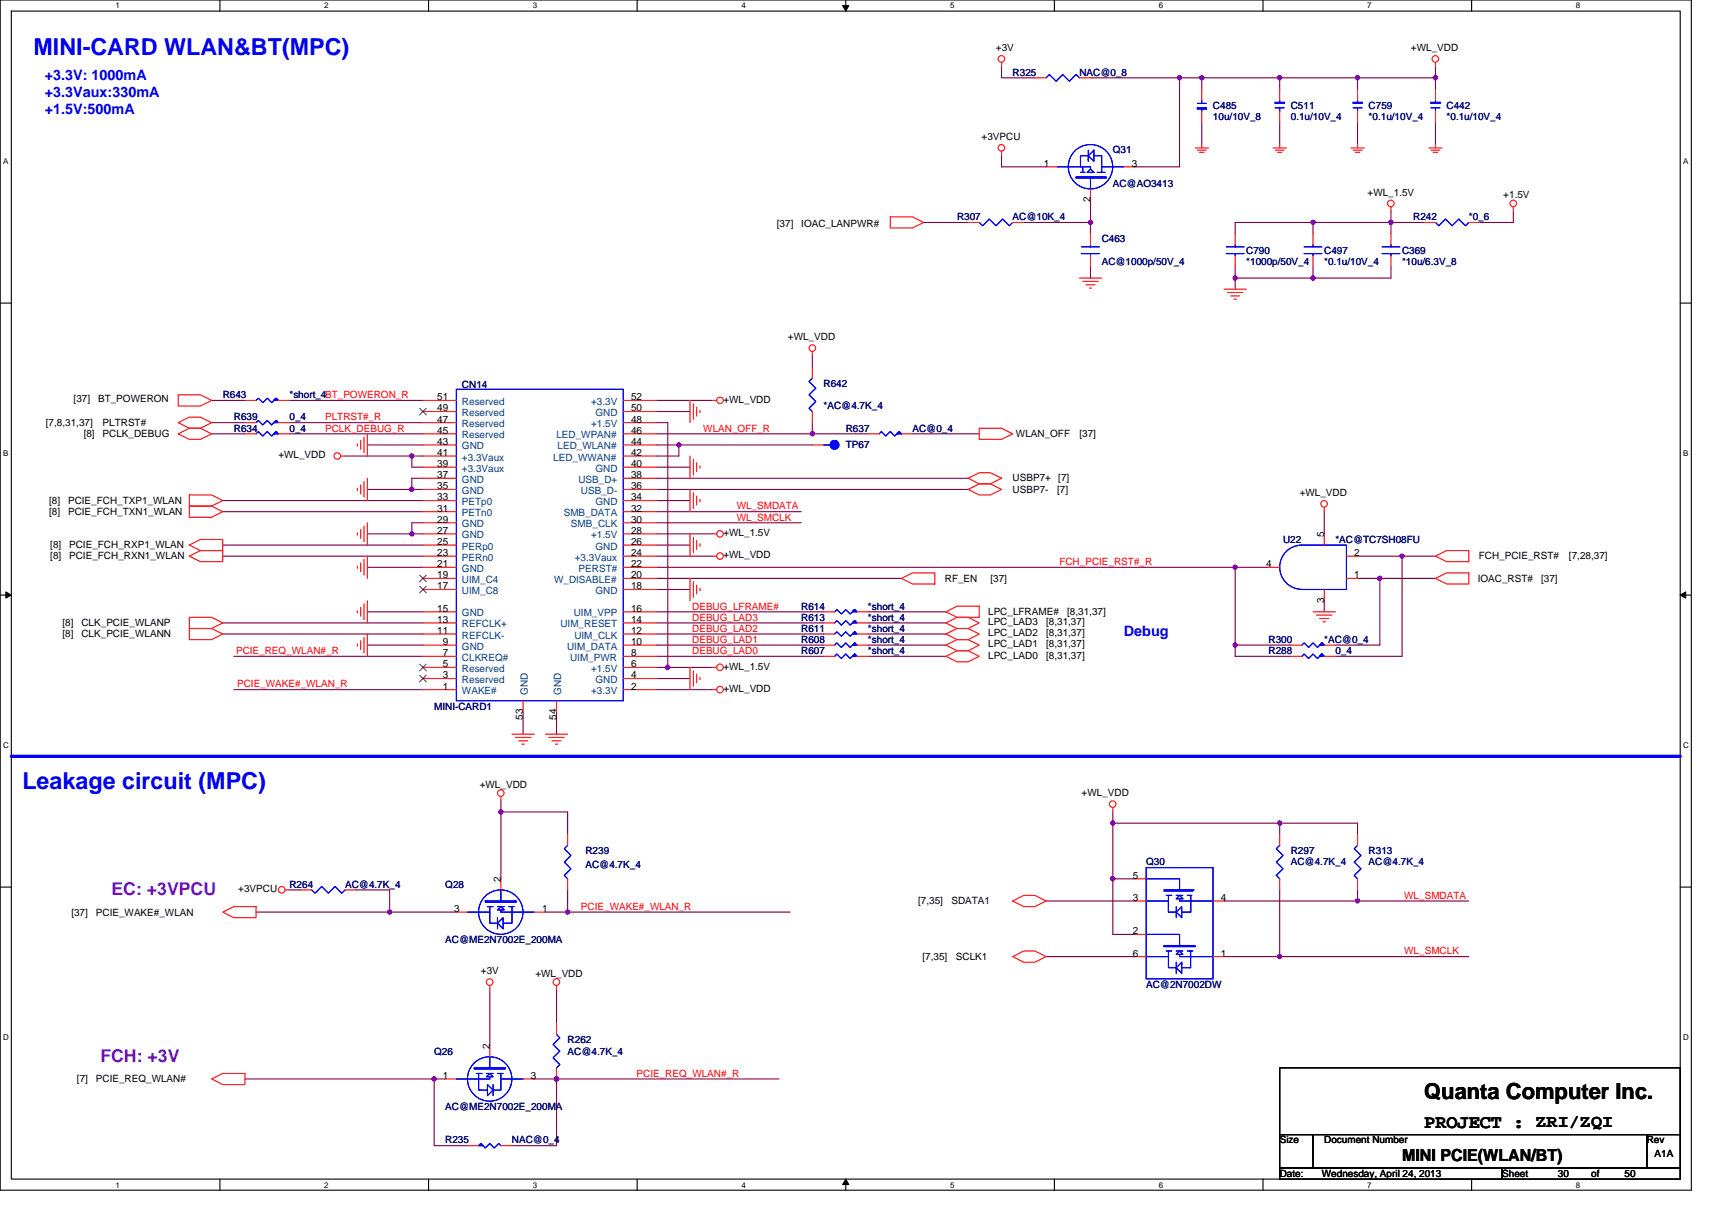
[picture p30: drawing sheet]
<svg xmlns="http://www.w3.org/2000/svg" width="297mm" height="210mm" viewBox="0 0 297 210" stroke-linecap="round" stroke-linejoin="round" font-family="sans-serif">
<defs><g id="words">
<g font-size="4" fill="#00f">
<text x="5.8" y="9.5">MINI-CARD WLAN&amp;BT(MPC)</text>
<text x="3.9" y="136.9">Leakage circuit (MPC)</text>
</g>
<text font-size="3.8" x="247.1" y="190.8">Quanta Computer Inc.</text>
<text font-size="3.3" x="247.1" y="195.8">PROJECT : ZRI/ZQI</text>
<g font-size="3.1" fill="#8000ff">
<text x="19.3" y="155.3">EC: +3VPCU</text>
<text x="17.4" y="184.3">FCH: +3V</text>
</g>
<text font-size="2.9" x="243.3" y="201.5">MINI PCIE(WLAN/BT)</text>
<g font-size="2.5" fill="#00f">
<text x="7.8" y="13.9">+3.3V: 1000mA</text>
<text x="7.8" y="16.8">+3.3Vaux:330mA</text>
<text x="7.8" y="19.8">+1.5V:500mA</text>
<text x="195" y="110.4">Debug</text>
</g>
<g font-size="1.7">
<text x="172.8" y="8.9">+3V</text>
<text x="244.8" y="8.9">+WL_VDD</text>
<text x="170.3" y="24.3">+3VPCU</text>
<text x="181.1" y="28.9">1</text>
<text x="196.4" y="28.9">3</text>
<text x="189.2" y="35.1" transform="rotate(-90 189.2 35.1)">2</text>
<text x="237.3" y="34">+WL_1.5V</text>
<text x="260.8" y="34.4">+1.5V</text>
<text x="134.8" y="39.4">[37]</text>
<text x="139" y="39.4">IOAC_LANPWR#</text>
<text x="136.7" y="59.1">+WL_VDD</text>
<text x="12.8" y="69.7">[37]</text>
<text x="17" y="69.7">BT_POWERON</text>
<text x="75.9" y="69.5">51</text>
<text x="75.9" y="71.4">49</text>
<text x="109.5" y="69.5">52</text>
<text x="109.5" y="71.4">50</text>
<text x="125.5" y="69.9">+WL_VDD</text>
<text x="8" y="73.9">[7,8,31,37]</text>
<text x="14.5" y="75.9">[8]</text>
<text x="17.8" y="73.9">PLTRST#</text>
<text x="17.8" y="75.9">PCLK_DEBUG</text>
<text x="75.9" y="73.3">47</text>
<text x="75.9" y="75.3">45</text>
<text x="75.9" y="77.2">43</text>
<text x="109.5" y="75.3">46</text>
<text x="109.5" y="73.3">48</text>
<text x="109.5" y="77.2">44</text>
<text x="176.3" y="75.9">WLAN_OFF</text>
<text x="187.3" y="75.9">[37]</text>
<text x="48.3" y="79.5">+WL_VDD</text>
<text x="75.9" y="79.1">41</text>
<text x="75.9" y="81">39</text>
<text x="75.9" y="83">37</text>
<text x="109.5" y="79.1">42</text>
<text x="109.5" y="83">38</text>
<text x="109.5" y="81">40</text>
<text x="175.7" y="83.4">USBP7+</text>
<text x="183.6" y="83.4">[7]</text>
<text x="8.5" y="87.4">[8]</text>
<text x="8.5" y="89.4">[8]</text>
<text x="11.8" y="87.4">PCIE_FCH_TXP1_WLAN</text>
<text x="11.8" y="89.4">PCIE_FCH_TXN1_WLAN</text>
<text x="75.9" y="84.9">35</text>
<text x="75.9" y="86.8">33</text>
<text x="75.9" y="88.8">31</text>
<text x="109.5" y="84.9">36</text>
<text x="109.5" y="88.8">32</text>
<text x="109.5" y="86.8">34</text>
<text x="175.7" y="85.5">USBP7-</text>
<text x="183.4" y="85.5">[7]</text>
<text x="225.5" y="86.1">+WL_VDD</text>
<text x="8.7" y="95.2">[8]</text>
<text x="12" y="95.2">PCIE_FCH_RXP1_WLAN</text>
<text x="75.9" y="90.7">29</text>
<text x="75.9" y="92.6">27</text>
<text x="75.9" y="94.6">25</text>
<text x="109.5" y="92.6">28</text>
<text x="109.5" y="94.6">26</text>
<text x="109.5" y="90.7">30</text>
<text x="125.5" y="93">+WL_1.5V</text>
<text x="229.7" y="93.2" transform="rotate(-90 229.7 93.2)">5</text>
<text x="8.7" y="97.1">[8]</text>
<text x="12" y="97.1">PCIE_FCH_RXN1_WLAN</text>
<text x="75.9" y="96.5">23</text>
<text x="75.9" y="98.4">21</text>
<text x="75.9" y="100.4">19</text>
<text x="109.5" y="96.5">24</text>
<text x="109.5" y="98.4">22</text>
<text x="109.5" y="100.4">20</text>
<text x="125.5" y="96.9">+WL_VDD</text>
<text x="163.9" y="101">RF_EN</text>
<text x="171.8" y="101">[37]</text>
<text x="219.7" y="98.4">4</text>
<text x="235" y="96.5">2</text>
<text x="235" y="100.4">1</text>
<text x="256.4" y="101">IOAC_RST#</text>
<text x="256.6" y="97.1">FCH_PCIE_RST#</text>
<text x="267.4" y="101">[37]</text>
<text x="272.2" y="97.1">[7,28,37]</text>
<text x="75.9" y="102.3">17</text>
<text x="75.9" y="106.2">15</text>
<text x="109.5" y="102.3">18</text>
<text x="109.5" y="106.2">16</text>
<text x="171.4" y="106.7">LPC_LFRAME#</text>
<text x="185.2" y="106.7">[8,31,37]</text>
<text x="229.7" y="104.6" transform="rotate(-90 229.7 104.6)">3</text>
<text x="10.9" y="110.6">[8]</text>
<text x="10.9" y="108.7">[8]</text>
<text x="14.1" y="110.6">CLK_PCIE_WLANN</text>
<text x="14.1" y="108.7">CLK_PCIE_WLANP</text>
<text x="75.9" y="108.1">13</text>
<text x="75.9" y="110">11</text>
<text x="76.9" y="111.9">9</text>
<text x="76.9" y="113.9">7</text>
<text x="109.5" y="113.9">8</text>
<text x="109.5" y="111.9">10</text>
<text x="109.5" y="108.1">14</text>
<text x="109.5" y="110">12</text>
<text x="171.4" y="112.4">LPC_LAD1</text>
<text x="171.4" y="110.4">LPC_LAD2</text>
<text x="171.4" y="108.5">LPC_LAD3</text>
<text x="181.5" y="112.4">[8,31,37]</text>
<text x="181.5" y="110.4">[8,31,37]</text>
<text x="181.5" y="108.5">[8,31,37]</text>
<text x="76.9" y="115.8">5</text>
<text x="76.9" y="117.7">3</text>
<text x="76.9" y="119.7">1</text>
<text x="109.5" y="115.8">6</text>
<text x="109.5" y="119.7">2</text>
<text x="109.5" y="117.7">4</text>
<text x="125.5" y="116.2">+WL_1.5V</text>
<text x="171.4" y="114.3">LPC_LAD0</text>
<text x="181.5" y="114.3">[8,31,37]</text>
<text x="90.7" y="124.9" transform="rotate(-90 90.7 124.9)">53</text>
<text x="96.5" y="124.9" transform="rotate(-90 96.5 124.9)">54</text>
<text x="125.5" y="120.1">+WL_VDD</text>
<text x="83.2" y="136.7">+WL_VDD</text>
<text x="187.7" y="138.2">+WL_VDD</text>
<text x="41.3" y="154.8">+3VPCU</text>
<text x="86.9" y="153.1" transform="rotate(-90 86.9 153.1)">2</text>
<text x="196.5" y="152.5">5</text>
<text x="12.4" y="158.9">[37]</text>
<text x="16.6" y="158.9">PCIE_WAKE#_WLAN</text>
<text x="78.8" y="158.3">3</text>
<text x="94" y="158.3">1</text>
<text x="159.3" y="156.9">[7,35]</text>
<text x="165.1" y="156.9">SDATA1</text>
<text x="196.5" y="156.3">3</text>
<text x="211.8" y="156.3">4</text>
<text x="160.1" y="166.6">[7,35]</text>
<text x="165.9" y="166.6">SCLK1</text>
<text x="196.5" y="166">6</text>
<text x="196.5" y="162.1">2</text>
<text x="211.8" y="166">1</text>
<text x="83.4" y="169.1">+3V</text>
<text x="92.9" y="169.5">+WL_VDD</text>
<text x="85" y="182" transform="rotate(-90 85 182)">2</text>
<text x="13.4" y="187.8">[7]</text>
<text x="16.6" y="187.8">PCIE_REQ_WLAN#</text>
<text x="76.9" y="187.2">1</text>
<text x="92.1" y="187.2">3</text>
<text x="222" y="198.4">Size</text>
<text x="229.8" y="198.4">Document Number</text>
<text x="285.7" y="198.4">Rev</text>
<text x="287.1" y="200.8">A1A</text>
<text x="222" y="204.2">Date:</text>
<text x="229.4" y="204.2">Wednesday, April 24, 2013</text>
<text x="260.6" y="204.2">Sheet</text>
<text x="270.3" y="204.2">30</text>
<text x="276.1" y="204.2">of</text>
<text x="281.9" y="204.2">50</text>
</g>
<g font-size="1.7" fill="#000080">
<text x="175.7" y="13.1">R325</text>
<text x="187.3" y="13.1">NAC@0_8</text>
<text x="210.5" y="18.9">C485</text>
<text x="210.5" y="20.8">10u/10V_8</text>
<text x="224" y="18.9">C511</text>
<text x="224" y="20.8">0.1u/10V_4</text>
<text x="237.5" y="18.9">C759</text>
<text x="237.5" y="20.8">*0.1u/10V_4</text>
<text x="251" y="18.9">C442</text>
<text x="251" y="20.8">*0.1u/10V_4</text>
<text x="193.1" y="26.6">Q31</text>
<text x="193.1" y="32.4">AC@AO3413</text>
<text x="166" y="38.2">R307</text>
<text x="175.7" y="38.2">AC@10K_4</text>
<text x="245.2" y="38.2">R242</text>
<text x="254.8" y="38.2">*0_6</text>
<text x="191.2" y="42.1">C463</text>
<text x="191.2" y="45.9">AC@1000p/50V_4</text>
<text x="216.2" y="44">C790</text>
<text x="216.2" y="45.9">*1000p/50V_4</text>
<text x="229.8" y="44">C497</text>
<text x="229.8" y="45.9">*0.1u/10V_4</text>
<text x="243.3" y="44">C369</text>
<text x="243.3" y="45.9">*10u/6.3V_8</text>
<text x="38.6" y="69.1">R643</text>
<text x="50.2" y="69.1">*short_4BT_POWERON_R</text>
<text x="80.2" y="67.4">CN14</text>
<text x="142.9" y="67.2">R642</text>
<text x="142.9" y="71">*AC@4.7K_4</text>
<text x="40.6" y="74.9">R634</text>
<text x="40.6" y="73">R639</text>
<text x="50.2" y="74.9">0_4</text>
<text x="50.2" y="73">0_4</text>
<text x="146.7" y="77.8">TP67</text>
<text x="146.7" y="74.9">R637</text>
<text x="158.3" y="74.9">AC@0_4</text>
<text x="222.6" y="94.2">U22</text>
<text x="231.7" y="94.2">*AC@TC7SH08FU</text>
<text x="139" y="105.8">R614</text>
<text x="139" y="107.7">R613</text>
<text x="150.6" y="105.8">*short_4</text>
<text x="150.6" y="107.7">*short_4</text>
<text x="139" y="111.6">R608</text>
<text x="139" y="113.5">R607</text>
<text x="139" y="109.6">R611</text>
<text x="150.6" y="111.6">*short_4</text>
<text x="150.6" y="113.5">*short_4</text>
<text x="150.6" y="109.6">*short_4</text>
<text x="220.1" y="111.6">R300</text>
<text x="220.1" y="113.5">R288</text>
<text x="229.8" y="111.6">*AC@0_4</text>
<text x="231.7" y="113.5">0_4</text>
<text x="75.3" y="123.1">MINI-CARD1</text>
<text x="101.6" y="148.3">R239</text>
<text x="224" y="148.3">R297</text>
<text x="237.5" y="148.3">R313</text>
<text x="50.2" y="154.1">R264</text>
<text x="59.9" y="154.1">AC@4.7K_4</text>
<text x="77.3" y="154.1">Q28</text>
<text x="101.6" y="150.6">AC@4.7K_4</text>
<text x="198.9" y="150.2">Q30</text>
<text x="224" y="150.2">AC@4.7K_4</text>
<text x="237.5" y="150.2">AC@4.7K_4</text>
<text x="77.3" y="163.7">AC@ME2N7002E_200MA</text>
<text x="198.9" y="171.4">AC@2N7002DW</text>
<text x="75.3" y="183">Q26</text>
<text x="98.5" y="181.1">R262</text>
<text x="98.5" y="183">AC@4.7K_4</text>
<text x="77.3" y="192.7">AC@ME2N7002E_200MA</text>
<text x="77.3" y="198.4">R235</text>
<text x="88.8" y="198.4">NAC@0_4</text>
</g>
<g font-size="1.7" fill="#004080">
<text x="80.2" y="70.3">Reserved</text>
<text x="102.5" y="70.3">+3.3V</text>
<text x="80.2" y="72.2">Reserved</text>
<text x="80.2" y="74.1">Reserved</text>
<text x="80.2" y="76.1">Reserved</text>
<text x="80.2" y="78">GND</text>
<text x="96.5" y="76.1">LED_WPAN#</text>
<text x="96.7" y="78">LED_WLAN#</text>
<text x="102.5" y="74.1">+1.5V</text>
<text x="103.3" y="72.2">GND</text>
<text x="80.2" y="79.9">+3.3Vaux</text>
<text x="80.2" y="81.9">+3.3Vaux</text>
<text x="80.2" y="83.8">GND</text>
<text x="96" y="79.9">LED_WWAN#</text>
<text x="100.3" y="83.8">USB_D+</text>
<text x="103.3" y="81.9">GND</text>
<text x="80.2" y="85.7">GND</text>
<text x="80.2" y="87.7">PETp0</text>
<text x="80.2" y="89.6">PETn0</text>
<text x="97.8" y="89.6">SMB_DATA</text>
<text x="100.8" y="85.7">USB_D-</text>
<text x="103.3" y="87.7">GND</text>
<text x="80.2" y="91.5">GND</text>
<text x="80.2" y="93.4">GND</text>
<text x="80.2" y="95.4">PERp0</text>
<text x="99.1" y="91.5">SMB_CLK</text>
<text x="102.5" y="93.4">+1.5V</text>
<text x="103.3" y="95.4">GND</text>
<text x="80.2" y="97.3">PERn0</text>
<text x="80.2" y="99.2">GND</text>
<text x="80.2" y="101.2">UIM_C4</text>
<text x="96.1" y="101.2">W_DISABLE#</text>
<text x="99.7" y="97.3">+3.3Vaux</text>
<text x="100.4" y="99.2">PERST#</text>
<text x="80.2" y="103.1">UIM_C8</text>
<text x="80.2" y="107">GND</text>
<text x="99.5" y="107">UIM_VPP</text>
<text x="103.3" y="103.1">GND</text>
<text x="80.2" y="108.9">REFCLK+</text>
<text x="80.2" y="110.8">REFCLK-</text>
<text x="80.2" y="112.7">GND</text>
<text x="97.2" y="108.9">UIM_RESET</text>
<text x="98.4" y="112.7">UIM_DATA</text>
<text x="99.6" y="110.8">UIM_CLK</text>
<text x="80.2" y="114.7">CLKREQ#</text>
<text x="80.2" y="116.6">Reserved</text>
<text x="80.2" y="118.5">Reserved</text>
<text x="98.9" y="114.7">UIM_PWR</text>
<text x="102.5" y="116.6">+1.5V</text>
<text x="103.3" y="118.5">GND</text>
<text x="80.2" y="120.5">WAKE#</text>
<text x="91.6" y="120.6" transform="rotate(-90 91.6 120.6)">GND</text>
<text x="97.4" y="120.6" transform="rotate(-90 97.4 120.6)">GND</text>
<text x="102.5" y="120.5">+3.3V</text>
</g>
<g font-size="1.7" fill="#f00">
<text x="56.4" y="73">PLTRST#_R</text>
<text x="56.4" y="74.9">PCLK_DEBUG_R</text>
<text x="122" y="74.9">WLAN_OFF_R</text>
<text x="127.8" y="88.4">WL_SMDATA</text>
<text x="127.8" y="90.3">WL_SMCLK</text>
<text x="183.8" y="98.1">FCH_PCIE_RST#_R</text>
<text x="120.1" y="105.8">DEBUG_LFRAME#</text>
<text x="120.1" y="107.7">DEBUG_LAD3</text>
<text x="41" y="113.5">PCIE_REQ_WLAN#_R</text>
<text x="120.1" y="109.6">DEBUG_LAD2</text>
<text x="120.1" y="113.5">DEBUG_LAD0</text>
<text x="120.1" y="111.6">DEBUG_LAD1</text>
<text x="41.1" y="119.3">PCIE_WAKE#_WLAN_R</text>
<text x="243.6" y="156">WL_SMDATA</text>
<text x="100.8" y="157.9">PCIE_WAKE#_WLAN_R</text>
<text x="243.6" y="165.6">WL_SMCLK</text>
<text x="110.4" y="186.9">PCIE_REQ_WLAN#_R</text>
</g>
<g font-size="1.4">
<text x="20.1" y="1.5">1</text>
<text x="56.3" y="1.5">2</text>
<text x="92.5" y="1.5">3</text>
<text x="128.6" y="1.5">4</text>
<text x="164.8" y="1.5">5</text>
<text x="201" y="1.5">6</text>
<text x="237.2" y="1.5">7</text>
<text x="273.4" y="1.5">8</text>
<text x=".5" y="28.5">A</text>
<text x="292" y="28.5">A</text>
<text x=".5" y="79.2">B</text>
<text x="292" y="79.2">B</text>
<text x=".5" y="129.9">C</text>
<text x="292" y="129.9">C</text>
<text x=".5" y="180.5">D</text>
<text x="292" y="180.5">D</text>
<text x="20.1" y="206.1">1</text>
<text x="56.3" y="206.1">2</text>
<text x="92.5" y="206.1">3</text>
<text x="128.6" y="206.1">4</text>
<text x="164.8" y="206.1">5</text>
<text x="201" y="206.1">6</text>
<text x="237.2" y="206.1">7</text>
<text x="273.4" y="206.1">8</text>
</g>
</g></defs>
<path d="M0 0h293.5v206.5h-293.5zM2 1.9h289.5v202.7h-289.5z" fill="none" stroke="#000" stroke-width=".19"/>
<g fill="#fff">
<path d="M20.1 .2h.7v1.6h-.7z"/>
<path d="M20.1 204.8h.7v1.6h-.7z"/>
</g>
<path d="M38.2 0v1.9M38.2 204.6v1.9" fill="none" stroke="#000" stroke-width=".19"/>
<g fill="#fff">
<path d="M56.3 .2h.7v1.6h-.7z"/>
<path d="M56.3 204.8h.7v1.6h-.7z"/>
</g>
<path d="M74.4 0v1.9M74.4 204.6v1.9" fill="none" stroke="#000" stroke-width=".19"/>
<g fill="#fff">
<path d="M92.5 .2h.7v1.6h-.7z"/>
<path d="M92.5 204.8h.7v1.6h-.7z"/>
</g>
<path d="M110.6 0v1.9M110.6 204.6v1.9" fill="none" stroke="#000" stroke-width=".19"/>
<g fill="#fff">
<path d="M128.6 .2h.8v1.6h-.8z"/>
<path d="M128.6 204.8h.8v1.6h-.8z"/>
</g>
<path d="M146.7 0v1.9M146.7 204.6v1.9" fill="none" stroke="#000" stroke-width=".19"/>
<path d="M146.2 1h1.1l-.6 .9zM146.7 204.6l.6 1h-1.1z" fill="#000" stroke="#000" stroke-width=".17"/>
<g fill="#fff">
<path d="M164.8 .2h.8v1.6h-.8z"/>
<path d="M164.8 204.8h.8v1.6h-.8z"/>
</g>
<path d="M182.9 0v1.9M182.9 204.6v1.9" fill="none" stroke="#000" stroke-width=".19"/>
<g fill="#fff">
<path d="M201 .2h.8v1.6h-.8z"/>
<path d="M201 204.8h.8v1.6h-.8z"/>
</g>
<path d="M219.1 0v1.9M219.1 204.6v1.9" fill="none" stroke="#000" stroke-width=".19"/>
<g fill="#fff">
<path d="M237.2 .2h.8v1.6h-.8z"/>
<path d="M237.2 204.8h.8v1.6h-.8z"/>
</g>
<path d="M255.3 0v1.9M255.3 204.6v1.9" fill="none" stroke="#000" stroke-width=".19"/>
<g fill="#fff">
<path d="M273.4 .2h.8v1.6h-.8z"/>
<path d="M273.4 204.8h.8v1.6h-.8z"/>
<path d="M.5 27.3h.9v1.5h-.9z"/>
<path d="M292 27.3h.9v1.5h-.9z"/>
<path d="M.5 77.9h.9v1.6h-.9z"/>
<path d="M292 77.9h.9v1.6h-.9z"/>
</g>
<path d="M0 52.6h2M291.5 52.6h2" fill="none" stroke="#000" stroke-width=".19"/>
<g fill="#fff">
<path d="M.5 128.6h1v1.6h-1z"/>
<path d="M292 128.6h1v1.6h-1z"/>
</g>
<path d="M0 103.3h2M291.5 103.3h2" fill="none" stroke="#000" stroke-width=".19"/>
<path d="M1 102.7l1 .6-1 .5zM291.5 103.3l1-.6v1.1z" fill="#000" stroke="#000" stroke-width=".17"/>
<g fill="#fff">
<path d="M.5 179.3h1v1.5h-1z"/>
<path d="M292 179.3h1v1.5h-1z"/>
</g>
<path d="M0 153.9h2M291.5 153.9h2M222 185.3h69.5v11.6h-69.5zM222 196.9h5.8v5.8h-5.8zM227.8 196.9h57.9v5.8h-57.9zM285.7 196.9h5.8v5.8h-5.8zM222 202.7h38.6v1.9h-38.6zM260.6 202.7h30.9v1.9h-30.9z" fill="none" stroke="#000" stroke-width=".19"/>
<g fill="none" stroke="#800040" stroke-width=".19">
<path d="M173.8 11.6v1.9h5.8M189.2 13.5h15.5M204.7 13.5v15.5h-7.8M204.7 13.5h3.8M208.5 13.5v1.9M208.5 13.5h13.5M222 13.5v1.9M222 13.5h13.5M235.5 13.5h13.6M235.5 13.5v1.9M249.1 13.5v1.9M249.1 11.6v1.9"/>
<path d="M160.2 38.6h7.8M173.8 27v2h7.7M177.6 38.6h11.6M189.2 34.7v3.9M189.2 38.6v1.9M208.5 21.2v3.9M222 21.2v3.9M227.8 38.6h13.5M227.8 38.6v1.9M227.8 38.6h-13.5v1.9M235.5 21.2v3.9M241.3 38.6v1.9"/>
<path d="M241.3 38.6h5.8M241.3 36.7v1.9M249.1 21.2v3.9M262.6 36.7v1.9h-5.8M189.2 46.3v2M214.3 48.3v1.9M214.3 46.3v2M214.3 48.3h13.5M227.8 46.3v2M241.3 46.3v2h-13.5M36.7 73.3h5.8M36.7 75.3h5.8"/>
<path d="M36.7 69.5h5.8M50.2 73.3h23.2M50.2 69.5h23.2M50.2 75.3h23.2M59.9 79.1h11.6M63.7 77.2h9.7M71.5 79.1v2h1.9M71.5 79.1h1.9M113.9 77.2h3.9v1.9h-3.9M113.9 73.3h2v42.5M113.9 71.4h5.8M113.9 69.5h9.7"/>
<path d="M113.9 75.3h27M117.8 77.2h23.1M140.9 75.3h9.7M140.9 73.3v2M140.9 61.8v1.9M158.3 75.3h11.6M38.6 94.6h34.8M38.6 96.5h34.8M38.6 86.9h34.8M38.6 88.8h34.8M63.7 92.6h7.8M63.7 98.4h9.7"/>
<path d="M63.7 84.9h7.8M71.5 92.6h1.9M71.5 84.9h1.9M73.4 83h-1.9v1.9M73.4 90.7h-1.9v1.9M113.9 98.4h100.4M113.9 83h54.1M113.9 84.9h54.1M113.9 94.6h5.8M113.9 86.9h5.8M113.9 81.1h5.8M113.9 88.8h25.1"/>
<path d="M113.9 90.7h25.1M113.9 92.6h9.7M113.9 96.5h9.7M214.3 98.4v13.6h9.7M214.3 98.4h5.8M229.8 88.8v3.8M235.5 96.5h7.8M243.3 96.5v17.4h-11.6M243.3 96.5h5.8M38.6 110h34.8M38.6 108.1h34.8M40.6 113.9h32.8"/>
<path d="M40.6 119.7h32.8M63.7 106.2h9.7M63.7 112h9.7M113.9 110h29M113.9 100.4h42.5M113.9 113.9h29M113.9 108.1h29M113.9 112h29M113.9 115.8h2M113.9 117.8h5.8M113.9 102.3h5.8M113.9 119.7h9.7"/>
<path d="M113.9 106.2h29M115.9 115.8h7.7M150.6 106.2h13.5M150.6 112h13.5M150.6 110h13.5M150.6 108.1h13.5M150.6 113.9h13.5M214.3 112v1.9h9.7M229.8 104.2v2M235.5 100.4h3.9M239.4 100.4h9.7M239.4 100.4v11.6h-7.7"/>
<path d="M86.9 139v1.9h11.6v3.9M90.8 123.5v3.9M96.6 123.5v3.9M44.4 158.3h23.2M50.2 154.4h2M61.8 154.4h5.8v3.9M67.6 158.3h11.6M86.9 140.9v11.6M94.6 158.3h3.9M98.5 154.4v3.9M98.5 158.3h38.6M181.5 156.4h15.4"/>
<path d="M193.1 152.5v9.7h3.8M193.1 142.9v9.6h3.8M193.1 142.9h28.9M193.1 140.9v2M212.4 156.4h23.1M222 154.4v11.6M222 142.9v1.9M222 142.9h13.5v1.9M235.5 156.4h19.3M235.5 154.4v2M85 171.8v9.7M96.6 171.8v5.8"/>
<path d="M181.5 166h15.4M212.4 166h9.6M222 166h32.8M42.5 187.2h32.8M75.3 187.2v11.6h5.8M75.3 187.2h2M92.7 187.2h3.9M96.6 187.2v11.6h-7.8M96.6 187.2h38.6"/>
</g>
<g fill="#f0f" stroke="#f0f" stroke-width=".19">
<circle cx="71.4" cy="84.9" r=".38"/>
<circle cx="71.4" cy="92.6" r=".38"/>
<circle cx="71.4" cy="79.1" r=".38"/>
<circle cx="222" cy="13.5" r=".38"/>
<circle cx="208.5" cy="13.5" r=".38"/>
<circle cx="227.8" cy="48.2" r=".38"/>
<circle cx="214.3" cy="48.2" r=".38"/>
<circle cx="241.3" cy="38.6" r=".38"/>
<circle cx="227.8" cy="38.6" r=".38"/>
<circle cx="249" cy="13.5" r=".38"/>
<circle cx="235.5" cy="13.5" r=".38"/>
<circle cx="204.6" cy="13.5" r=".38"/>
<circle cx="189.2" cy="38.6" r=".38"/>
<circle cx="239.4" cy="100.4" r=".38"/>
<circle cx="243.3" cy="96.5" r=".38"/>
<circle cx="214.3" cy="111.9" r=".38"/>
<circle cx="117.8" cy="77.2" r=".38"/>
<circle cx="140.9" cy="75.3" r=".38"/>
<circle cx="96.5" cy="187.2" r=".38"/>
<circle cx="75.3" cy="187.2" r=".38"/>
<circle cx="67.6" cy="158.3" r=".38"/>
<circle cx="98.5" cy="158.3" r=".38"/>
<circle cx="86.9" cy="140.9" r=".38"/>
<circle cx="222" cy="166" r=".38"/>
<circle cx="235.5" cy="156.3" r=".38"/>
<circle cx="193.1" cy="152.5" r=".38"/>
<circle cx="115.8" cy="115.8" r=".38"/>
<circle cx="214.3" cy="98.4" r=".38"/>
<circle cx="222" cy="142.8" r=".38"/>
<circle cx="193.1" cy="142.8" r=".38"/>
</g>
<g fill="none" stroke="#f00" stroke-width=".19">
<path d="M173.8 10.8v.8M179.6 13.5h1.9M187.3 13.5h1.9M208.5 15.4v2M208.5 19.3v1.9M222 15.4v2M222 19.3v1.9M235.5 15.4v2M235.5 19.3v1.9M249.1 15.4v2M249.1 19.3v1.9M249.1 10.8v.8"/>
<path d="M154.5 37.6h3.8l1.9 1-1.9 1h-3.8zM168 38.6h1.9M173.8 26.2v.8M175.7 38.6h1.9M181.5 29h1.9M189.2 32.8v1.9M195 29h1.9M207.4 25.7h2.3M207.7 26.1h1.6M208.1 26.4h.8M208.5 25.1v.6M220.9 25.7h2.3"/>
<path d="M221.3 26.1h1.5M221.7 26.4h.7M222 25.1v.6M234.4 25.7h2.3M234.8 26.1h1.5M235.2 26.4h.7M235.5 25.1v.6M241.3 35.9v.8M247.1 38.6h2M247.9 25.7h2.3M248.3 26.1h1.5M248.7 26.4h.7"/>
<path d="M249.1 25.1v.6M254.8 38.6h2M262.6 35.9v.8M187.3 48.3h3.9M187.9 48.8h2.7M188.4 49.4h1.6M189 50h.4M189.2 40.5v2M189.2 44.4v1.9M212.4 50.2h3.8M213 50.8h2.7M213.5 51.4h1.6"/>
<path d="M214.1 51.9h.4M214.3 40.5v2M214.3 44.4v1.9M227.8 40.5v2M227.8 44.4v1.9M241.3 40.5v2M241.3 44.4v1.9M30.9 73.3l1.9-.9h2l1.9 .9-1.9 1h-2zM30.9 75.3l1.9-1h2l1.9 1-1.9 .9h-2zM30.9 68.5h3.9l1.9 1-1.9 1h-3.9zM42.5 69.5h1.9M42.5 75.3h1.9"/>
<path d="M42.5 73.3h1.9M48.3 69.5h1.9M48.3 75.3h1.9M48.3 73.3h1.9M59.1 79.1h.8M62 77v.4M62.6 76.4v1.6M63.2 75.9v2.7M63.7 75.3v3.8M73.4 69.5h5.8M73.4 75.3h5.8M73.4 77.2h5.8"/>
<path d="M73.4 73.3h5.8M73.4 71.4h5.8M73.4 79.1h5.8M108.1 69.5h5.8M108.1 75.3h5.8M108.1 77.2h5.8M108.1 73.3h5.8M108.1 71.4h5.8M108.1 79.1h5.8M119.7 69.5v3.8M119.7 79.1v3.9M120.3 70.1v2.7"/>
<path d="M120.3 79.7v2.7M120.9 70.7v1.5M121.5 71.2v.4M123.6 69.5h.8M140.9 61v.8M140.9 77.2h2M140.9 63.7v1.9M140.9 71.4v1.9M150.6 75.3h1.9M156.4 75.3h1.9M169.9 74.3h3.9l1.9 1-1.9 .9h-3.9zM32.8 85.9h3.9l1.9 1-1.9 .9h-3.9z"/>
<path d="M32.8 87.8h3.9l1.9 1-1.9 1h-3.9zM32.8 94.6l2-1h3.8v1.9h-3.8zM32.8 96.5l2-1h3.8v2h-3.8zM62 92.5v.4M62 98.3v.3M62 84.7v.4M62.6 91.9v1.5M62.6 97.7v1.5M62.6 84.2v1.5M63.2 91.3v2.7M63.2 97.1v2.7M63.2 83.6v2.7"/>
<path d="M63.7 90.7v3.9M63.7 96.5v3.9M63.7 83v3.9M73.4 96.5h5.8M73.4 98.4h5.8M73.4 81.1h5.8M73.4 83h5.8M73.4 84.9h5.8M73.4 86.9h5.8M73.4 88.8h5.8M73.4 90.7h5.8M73.4 92.6h5.8"/>
<path d="M73.4 94.6h5.8M108.1 96.5h5.8M108.1 98.4h5.8M108.1 81.1h5.8M108.1 83h5.8M108.1 84.9h5.8M108.1 86.9h5.8M108.1 88.8h5.8M108.1 90.7h5.8M108.1 92.6h5.8M108.1 94.6h5.8M119.7 84.9v3.9"/>
<path d="M119.7 92.6v3.9M120.3 85.5v2.7M120.3 93.2v2.7M120.9 86.1v1.5M120.9 93.8v1.6M120.9 80.3v1.6M121.5 86.7v.4M121.5 94.4v.4M121.5 80.9v.4M123.6 96.5h.8M123.6 92.6h.8M168 84.9l1.9-.9h1.9l2 .9-2 1h-1.9z"/>
<path d="M168 83l1.9-1h1.9l2 1-2 1h-1.9zM220.1 98.4h1.9M229.8 88v.8M229.8 92.6v2M233.6 96.5h1.9M249.1 96.5l1.9-1h3.8v2h-3.8zM32.8 109.1h3.9l1.9 .9-1.9 1h-3.9zM32.8 107.1h3.9l1.9 1-1.9 1h-3.9zM62 106v.4M62 111.8v.4M62.6 105.4v1.5M62.6 111.2v1.5"/>
<path d="M63.2 104.8v2.7M63.2 110.6v2.7M63.7 104.2v3.9M63.7 110v3.9M73.4 100.4h5.8M73.4 112h5.8M73.4 113.9h5.8M73.4 110h5.8M73.4 106.2h5.8M73.4 102.3h5.8M73.4 108.1h5.8M73.4 115.8h5.8"/>
<path d="M73.4 117.8h5.8M73.4 119.7h5.8M108.1 100.4h5.8M108.1 112h5.8M108.1 113.9h5.8M108.1 110h5.8M108.1 106.2h5.8M108.1 102.3h5.8M108.1 108.1h5.8M108.1 115.8h5.8M108.1 117.8h5.8M108.1 119.7h5.8"/>
<path d="M119.7 115.8v3.9M119.7 100.4v3.8M120.3 116.4v2.7M120.3 101v2.7M120.9 117v1.5M120.9 101.5v1.6M121.5 117.6v.3M121.5 102.1v.4M123.6 119.7h.8M123.6 115.8h.8M142.9 112h1.9M142.9 113.9h1.9"/>
<path d="M142.9 110h1.9M142.9 106.2h1.9M142.9 108.1h1.9M148.7 112h1.9M148.7 113.9h1.9M148.7 110h1.9M148.7 106.2h1.9M148.7 108.1h1.9M156.4 100.4l1.9-1h3.9v1.9h-3.9zM164.1 113.9l1.9-1h2l1.9 1-1.9 1h-2zM164.1 112l1.9-1h2l1.9 1-1.9 .9h-2zM164.1 110l1.9-.9h2l1.9 .9-1.9 1h-2z"/>
<path d="M164.1 108.1l1.9-1h2l1.9 1-1.9 1h-2zM164.1 106.2l1.9-1h3.9v1.9h-3.9zM224 112h1.9M224 113.9h1.9M227.8 106.2h3.9M228.4 106.7h2.7M229 107.3h1.5M229.5 107.9h.5M229.8 102.3v1.9M229.8 112h1.9M229.8 113.9h1.9M233.6 100.4h1.9"/>
<path d="M249.1 100.4l1.9-1h3.8v1.9h-3.8zM86.9 138.2v.8M88.8 127.4h3.9M89.4 128h2.7M90 128.6h1.5M90.6 129.1h.3M90.8 121.6v1.9M94.6 127.4h3.9M95.2 128h2.7M95.8 128.6h1.5M96.4 129.1h.3M96.6 121.6v1.9"/>
<path d="M38.6 158.3l2-1h3.8v2h-3.8zM49.5 154.4h.7M52.2 154.4h1.9M59.9 154.4h1.9M79.2 158.3h1.9M86.9 152.5v1.9M92.7 158.3h1.9M98.5 144.8v1.9M98.5 152.5v1.9M175.7 156.4l1.9-1h2l1.9 1-1.9 .9h-2zM193.1 140.1v.8M196.9 152.5h2"/>
<path d="M196.9 156.4h2M210.5 156.4h1.9M222 144.8v1.9M222 152.5v1.9M235.5 144.8v1.9M235.5 152.5v1.9M85 171v.8M96.6 171v.8M96.6 177.6v1.9M175.7 166l1.9-1h2l1.9 1-1.9 1h-2zM196.9 166h2M196.9 162.2h2"/>
<path d="M210.5 166h1.9M36.7 187.2l1.9-.9h3.9v1.9h-3.9zM77.3 187.2h1.9M81.1 198.8h1.9M85 181.5v1.9M86.9 198.8h1.9M90.8 187.2h1.9M96.6 185.3v1.9"/>
<circle cx="173.8" cy="10.2" r=".57"/>
<circle cx="249" cy="10.2" r=".57"/>
<circle cx="173.8" cy="25.7" r=".57"/>
<circle cx="241.3" cy="35.3" r=".57"/>
<circle cx="262.6" cy="35.3" r=".57"/>
<circle cx="58.5" cy="79.1" r=".57"/>
<circle cx="124.9" cy="69.5" r=".57"/>
<circle cx="140.9" cy="60.4" r=".57"/>
<circle cx="124.9" cy="92.6" r=".57"/>
<circle cx="124.9" cy="96.5" r=".57"/>
<circle cx="229.7" cy="87.4" r=".57"/>
<circle cx="124.9" cy="119.7" r=".57"/>
<circle cx="124.9" cy="115.8" r=".57"/>
<circle cx="86.9" cy="137.6" r=".57"/>
<circle cx="193.1" cy="139.5" r=".57"/>
<circle cx="48.9" cy="154.4" r=".57"/>
<circle cx="85" cy="170.4" r=".57"/>
<circle cx="96.5" cy="170.4" r=".57"/>
</g>
<path d="M2 131.3h289.5" fill="none" stroke="#00f" stroke-width=".57"/>
<g fill="none" stroke="#00f" stroke-width=".19">
<path d="M181.5 13.5l.6-.6 1.1 1.2 1.2-1.2 1.1 1.2 1.2-1.2 .6 .6M207.7 17.9h1.6M208.5 17.4v.5M208.5 18.9v.4M221.3 18.7h1.5M222 18.7v.6M222 17.4v.4M234.8 18.7h1.5M235.5 18.7v.6M235.5 17.4v.4M248.3 18.7h1.5M249.1 18.7v.6"/>
<path d="M249.1 17.4v.4M169.9 38.6l.6 .6 1.1-1.2 1.2 1.2 1.2-1.2 1.1 1.2 .6-.6M183.4 29h5.8v.3M186.7 30.7h5.2v.2h-5.2zM187.5 29.9h.8M187.9 29v.9M188.8 26.1v1.7M188.8 27.6v.4M188.8 27h-1.3v2M189.2 29.3l.6 .6h-1.2zM189.2 30.9v1.9M189.8 26.1v1.9l-1-1z"/>
<path d="M189.8 27h1.4v2M190.4 29.9h1.3M191.2 29h3.8M191.2 29v.9M249.1 38.6l.5 .6 1.2-1.2 1.1 1.2 1.2-1.2 1.2 1.2 .5-.6M187.7 42.8h3.1M187.7 44h3.1M189.2 42.5v.3M189.2 44v.4M212.8 42.8h3.1M212.8 44h3.1M214.3 42.5v.3"/>
<path d="M214.3 44v.4M226.3 42.8h3.1M226.3 44h3.1M227.8 42.5v.3M227.8 44v.4M239.8 42.8h3.1M239.8 44h3.1M241.3 42.5v.3M241.3 44v.4M44.4 69.5l.4-.4 .8 .8 .8-.8 .7 .8 .8-.8 .4 .4M44.4 75.3l.4-.4 .8 .8 .8-.8 .7 .8 .8-.8 .4 .4M44.4 73.3l.4-.3 .8 .7 .8-.7 .7 .7 .8-.7 .4 .3"/>
<path d="M79.2 67.6h28.9v54h-28.9zM140.9 65.6l-.5 .6 1.1 1.2-1.1 1.1 1.1 1.2-1.1 1.1 .5 .6M142.9 77.2h1.1M152.5 75.3l.4-.4 .8 .8 .8-.8 .7 .8 .8-.8 .4 .4M225.9 94.6a3.8 3.8 0 0 0-3.9 3.8 3.8 3.8 0 0 0 3.9 3.9M225.9 94.6h7.7v7.7h-7.7M144.8 112l.4-.4 .8 .8 .7-.8 .8 .8 .8-.8 .4 .4M144.8 113.9l.4-.4 .8 .8 .7-.8 .8 .8 .8-.8 .4 .4M144.8 110l.4-.4 .8 .8 .7-.8 .8 .8 .8-.8 .4 .4M144.8 106.2l.4-.4 .8 .8 .7-.8 .8 .8 .8-.8 .4 .4M144.8 108.1l.4-.4 .8 .8 .7-.8 .8 .8 .8-.8 .4 .4M225.9 112l.4-.4 .8 .8 .7-.8 .8 .8 .8-.8 .4 .4"/>
<path d="M225.9 113.9l.4-.4 .8 .8 .7-.8 .8 .8 .8-.8 .4 .4M54.1 154.4l.6 .6 1.1-1.2 1.2 1.2 1.1-1.2 1.2 1.2 .6-.6M81.1 158.3h3.9M84.2 156.4h5.4v.1h-5.4zM84.6 157.3h.4M85 157.3v1M85 158.3v1.9h1.3M85 157.3h.6M86.3 157.3h.6M86.3 159.3v.9M86.9 157.3l-.6 .6h.6M86.9 157.9v.4h5.8"/>
<path d="M86.9 154.4v2M86.9 157.3h.6M86.9 157.3l.6 .6h-.6M87.3 159.4v1.8l-1-1M87.3 159.6v-.3l-1 .9M88.3 157.3h.9M88.8 157.3v2.9h-1.5M98.5 146.7l-.6 .6 1.2 1.1-1.2 1.2 1.2 1.2-1.2 1.1 .6 .6M198.9 150.6h11.6v19.3h-11.6zM198.9 156.4h3.8M198.9 152.5h5.8v1.9M201.9 154.4h5.3"/>
<path d="M201.9 154.6h5.1M202.4 155.4h.3M202.7 156.4v1.9h1.4M202.7 155.4h.6M202.7 155.4v1M204.1 155.4h.6M204.1 157.3v1M204.1 158.3v1M204.7 155.4l.5 .6h-.5M204.7 155.4l-.6 .6h.6M204.7 155.4h.5M204.7 156v.4h5.8"/>
<path d="M205 157.5v1.8l-.9-1M205 157.3l-.9 1M206 155.4h.8M206.6 155.4v2.9h-1.6M222 146.7l-.6 .6 1.2 1.1-1.2 1.2 1.2 1.2-1.2 1.1 .6 .6M235.5 146.7l-.5 .6 1.1 1.1-1.1 1.2 1.1 1.2-1.1 1.1 .5 .6M86.3 160.2v1M96.6 179.5l.5 .6-1.1 1.2 1.1 1.1-1.1 1.2 1.1 1.1-.5 .6M198.9 166h3.8M198.9 162.2h5.8v1.9M201.9 164.1h5.5v.2h-5.5zM202.4 165h.3"/>
<path d="M202.7 165v1M202.7 166v1.9h1.4M202.7 165h.6M204.1 165h.6M204.1 167.9v1M204.1 167v.9M204.7 165l.5 .6h-.5M204.7 165l-.6 .6h.6M204.7 165.6v.4h5.8M204.7 165h.5M205 167.2v1.7l-.9-1M205 167.4v-.4l-.9 .9"/>
<path d="M206 165h1M206.6 165v2.9h-1.6M82.3 185.3h5.4v.2h-5.4zM82.7 186.3h.9M83 198.8l.4-.4 .8 .8 .8-.8 .7 .8 .8-.8 .4 .4M83 186.3v2.9h1.6M84.4 186.3h.6M84.6 188.4v1.7l1-.9M84.6 188.6v-.4l1 1M85 183.4v1.9M85 186.3h.6M85 186.3l-.6 .6h.6"/>
<path d="M85 186.3l.6 .6h-.6M85 186.9v.3h-5.8M85.6 189.2v.9M85.6 188.2v1M86.3 186.3h.6M86.9 187.2h3.9M86.9 186.3v.9M86.9 187.2v2h-1.3M86.9 186.3h.4"/>
<circle cx="189.2" cy="28.9" r="3.9"/>
<circle cx="86.9" cy="158.3" r="3.9"/>
<circle cx="85" cy="187.2" r="3.9"/>
</g>
<g fill="#00f" stroke="#00f" stroke-width=".19">
<path d="M47.5 69.5l.4-.4 .4 .4h-.8l.4-.4z" fill-rule="evenodd"/>
<path d="M47.5 69.5l.4-.4 .4 .4h-.8l.4-.4z" fill-rule="evenodd"/>
<path d="M147.9 112l.4-.4 .4 .4h-.8l.4-.4z" fill-rule="evenodd"/>
<path d="M147.9 112l.4-.4 .4 .4h-.8l.4-.4z" fill-rule="evenodd"/>
<path d="M47.5 75.3l.4-.4 .4 .4h-.8l.4-.4z" fill-rule="evenodd"/>
<path d="M47.5 75.3l.4-.4 .4 .4h-.8l.4-.4z" fill-rule="evenodd"/>
<path d="M148.3 113.5l.4 .4h-.8z" fill-rule="evenodd"/>
<path d="M148.3 113.5l.4 .4h-.8z" fill-rule="evenodd"/>
<path d="M229 112l.4-.4 .4 .4h-.8l.4-.4z" fill-rule="evenodd"/>
<path d="M229 112l.4-.4 .4 .4h-.8l.4-.4z" fill-rule="evenodd"/>
<path d="M207.7 18.7v.2h1.6v-.2z" fill-rule="evenodd"/>
<path d="M207.7 18.7v.2h1.6v-.2z" fill-rule="evenodd"/>
<path d="M234.8 17.8v.1h1.5v-.1z" fill-rule="evenodd"/>
<path d="M234.8 17.8v.1h1.5v-.1z" fill-rule="evenodd"/>
<path d="M47.5 73.3l.4-.3 .4 .3h-.8l.4-.3z" fill-rule="evenodd"/>
<path d="M47.5 73.3l.4-.3 .4 .3h-.8l.4-.3z" fill-rule="evenodd"/>
<path d="M147.9 110l.4-.4 .4 .4h-.8l.4-.4z" fill-rule="evenodd"/>
<path d="M147.9 110l.4-.4 .4 .4h-.8l.4-.4z" fill-rule="evenodd"/>
<path d="M221.3 17.8v.1h1.5v-.1z" fill-rule="evenodd"/>
<path d="M221.3 17.8v.1h1.5v-.1z" fill-rule="evenodd"/>
<path d="M229.4 113.5l.4 .4h-.8z" fill-rule="evenodd"/>
<path d="M229.4 113.5l.4 .4h-.8z" fill-rule="evenodd"/>
<path d="M83 198.8l.4-.4 .4 .4-.4-.4 .4 .4z" fill-rule="evenodd"/>
<path d="M83 198.8l.4-.4 .4 .4-.4-.4 .4 .4z" fill-rule="evenodd"/>
<path d="M156 74.9l.4 .4h-.8z" fill-rule="evenodd"/>
<path d="M156 74.9l.4 .4h-.8z" fill-rule="evenodd"/>
<path d="M248.3 17.8v.1h1.5v-.1z" fill-rule="evenodd"/>
<path d="M248.3 17.8v.1h1.5v-.1z" fill-rule="evenodd"/>
<path d="M147.9 106.2l.4-.4 .4 .4h-.8l.4-.4z" fill-rule="evenodd"/>
<path d="M147.9 106.2l.4-.4 .4 .4h-.8l.4-.4z" fill-rule="evenodd"/>
<path d="M147.9 108.1l.4-.4 .4 .4h-.8l.4-.4z" fill-rule="evenodd"/>
<path d="M147.9 108.1l.4-.4 .4 .4h-.8l.4-.4z" fill-rule="evenodd"/>
<circle cx="144.8" cy="77.2" r=".76"/>
</g>
<path d="M72.8 70.8l1.2 1.2M74 70.8l-1.2 1.2M72.8 99.8l1.2 1.2M74 99.8l-1.2 1.2M72.8 101.7l1.2 1.2M72.8 115.3l1.2 1.1M72.8 117.2l1.2 1.1M74 101.7l-1.2 1.2M74 115.3l-1.2 1.1M74 117.2l-1.2 1.1" fill="none" stroke="#804000" stroke-width=".17"/>
<use href="#words"/>
</svg>
